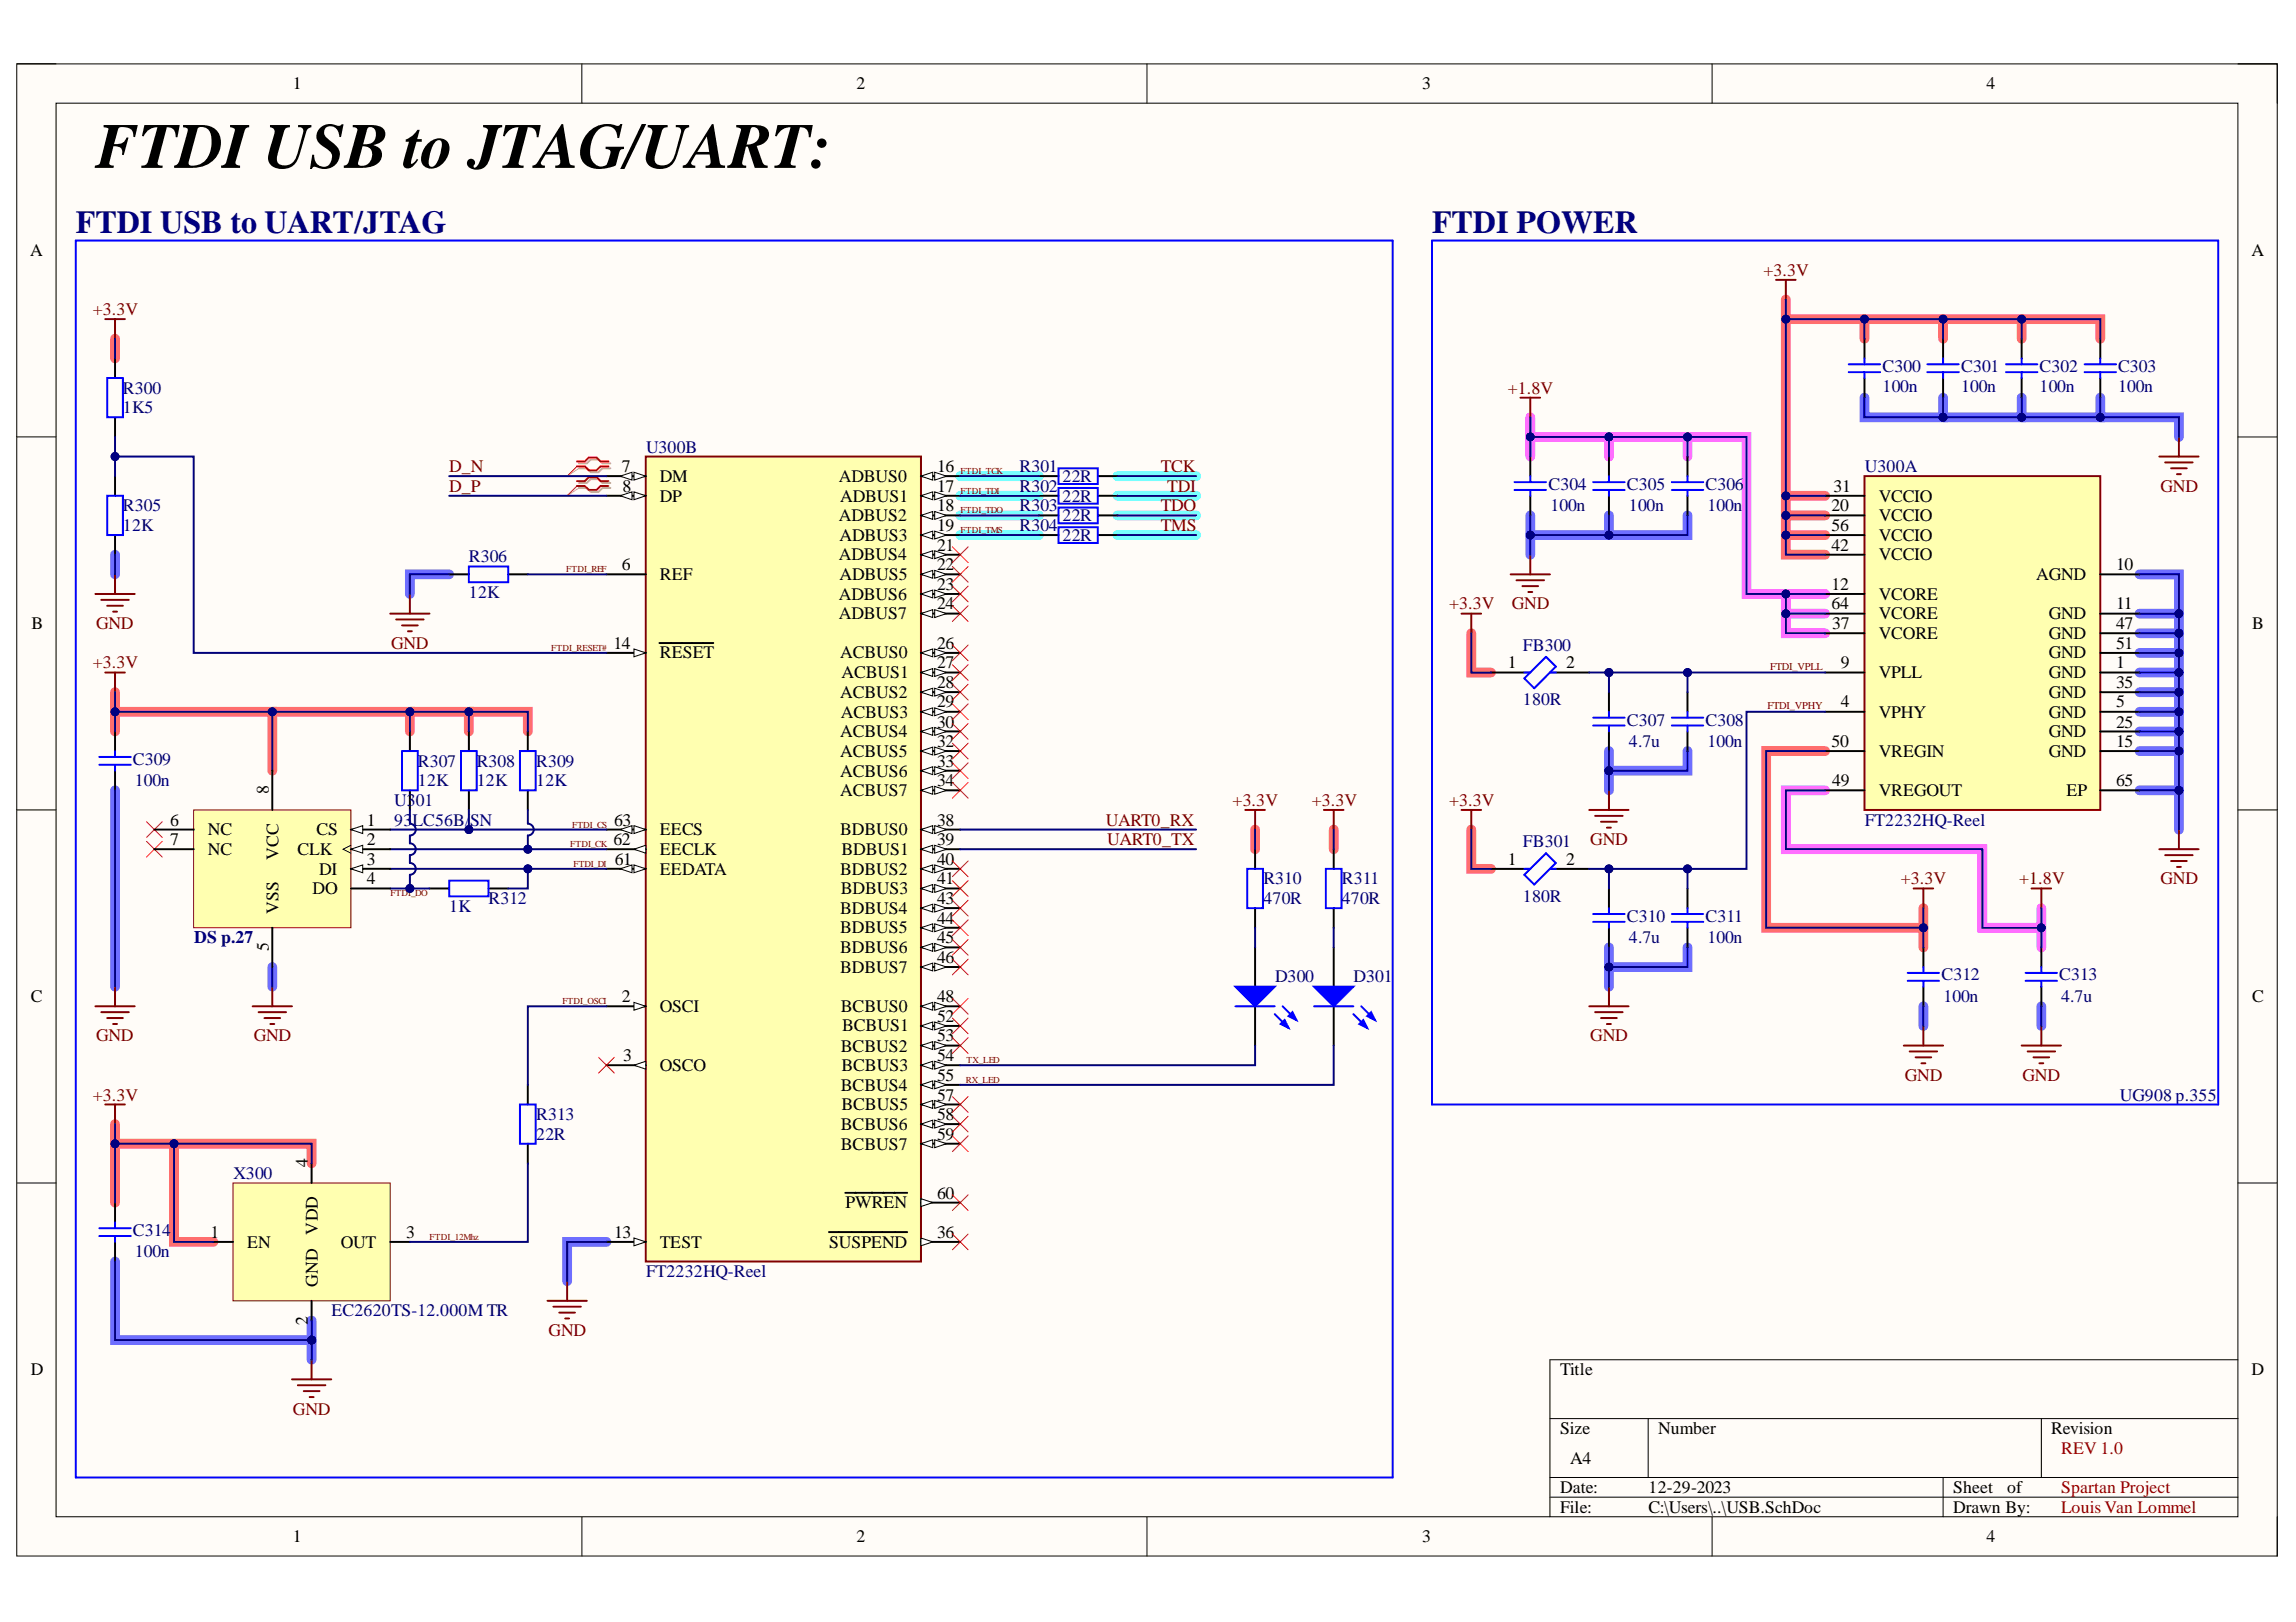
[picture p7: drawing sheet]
<svg xmlns="http://www.w3.org/2000/svg" width="297mm" height="210mm" viewBox="0 0 297 210" stroke-linecap="round" stroke-linejoin="round" font-family="sans-serif">
<defs><g id="words">
<text font-size="8.3" x="12.4" y="21.7">FTDI USB to JTAG/UART:</text>
<g font-size="4.1" fill="#000080">
<text x="9.8" y="30.2">FTDI USB to UART/JTAG</text>
<text x="185.3" y="30.2">FTDI POWER</text>
</g>
<g font-size="2.3">
<text x="37.9" y="11.6">1</text>
<text x="110.8" y="11.6">2</text>
<text x="184" y="11.6">3</text>
<text x="257" y="11.6">4</text>
<text x="3.9" y="33.1">A</text>
<text x="291.3" y="33.1">A</text>
<text x="80.5" y="61.1">7</text>
<text x="80.5" y="63.6">8</text>
<text x="85.4" y="62.4">DM</text>
<text x="85.4" y="64.9">DP</text>
<text x="108.5" y="62.4">ADBUS0</text>
<text x="108.7" y="64.9">ADBUS1</text>
<text x="121.2" y="61.1">16</text>
<text x="121.2" y="63.6">17</text>
<text x="237.2" y="63.6">31</text>
<text x="243" y="64.9">VCCIO</text>
<text x="108.5" y="67.5">ADBUS2</text>
<text x="108.6" y="70">ADBUS3</text>
<text x="121.2" y="66.2">18</text>
<text x="121.2" y="68.7">19</text>
<text x="121.2" y="71.3">21</text>
<text x="237" y="66.2">20</text>
<text x="237" y="71.3">42</text>
<text x="237" y="68.7">56</text>
<text x="243" y="67.5">VCCIO</text>
<text x="243" y="70">VCCIO</text>
<text x="80.5" y="73.8">6</text>
<text x="85.4" y="75.1">REF</text>
<text x="108.5" y="72.5">ADBUS4</text>
<text x="108.5" y="77.6">ADBUS6</text>
<text x="108.6" y="75.1">ADBUS5</text>
<text x="121.2" y="73.8">22</text>
<text x="121.2" y="76.3">23</text>
<text x="237" y="76.3">12</text>
<text x="243" y="77.6">VCORE</text>
<text x="243" y="72.5">VCCIO</text>
<text x="263.4" y="75.1">AGND</text>
<text x="273.8" y="73.8">10</text>
<text x="4.1" y="81.4">B</text>
<text x="79.4" y="83.9">14</text>
<text x="108.5" y="80.1">ADBUS7</text>
<text x="121.2" y="78.9">24</text>
<text x="121.2" y="83.9">26</text>
<text x="237" y="78.9">64</text>
<text x="237" y="81.4">37</text>
<text x="243" y="82.7">VCORE</text>
<text x="243" y="80.1">VCORE</text>
<text x="265" y="80.1">GND</text>
<text x="265" y="82.7">GND</text>
<text x="273.8" y="78.9">11</text>
<text x="273.8" y="81.4">47</text>
<text x="273.8" y="83.9">51</text>
<text x="291.4" y="81.4">B</text>
<text x="85.4" y="85.2">RESET</text>
<text x="108.7" y="85.2">ACBUS0</text>
<text x="108.9" y="87.7">ACBUS1</text>
<text x="121.2" y="86.5">27</text>
<text x="121.2" y="89">28</text>
<text x="195.1" y="86.5">1</text>
<text x="202.6" y="86.5">2</text>
<text x="238.1" y="86.5">9</text>
<text x="243" y="87.7">VPLL</text>
<text x="265" y="87.7">GND</text>
<text x="265" y="85.2">GND</text>
<text x="273.8" y="86.5">1</text>
<text x="273.8" y="89">35</text>
<text x="108.7" y="90.3">ACBUS2</text>
<text x="108.7" y="95.4">ACBUS4</text>
<text x="108.8" y="92.9">ACBUS3</text>
<text x="121.2" y="91.5">29</text>
<text x="121.2" y="94.2">30</text>
<text x="238.1" y="91.5">4</text>
<text x="243" y="92.9">VPHY</text>
<text x="265" y="92.9">GND</text>
<text x="265" y="95.4">GND</text>
<text x="265" y="90.3">GND</text>
<text x="273.8" y="91.5">5</text>
<text x="273.8" y="94.2">25</text>
<text x="108.7" y="98">ACBUS5</text>
<text x="108.7" y="100.5">ACBUS6</text>
<text x="121.2" y="96.7">32</text>
<text x="121.2" y="99.2">33</text>
<text x="121.2" y="101.8">34</text>
<text x="237" y="96.7">50</text>
<text x="237" y="101.8">49</text>
<text x="243" y="98">VREGIN</text>
<text x="265" y="98">GND</text>
<text x="273.8" y="96.7">15</text>
<text x="273.8" y="101.8">65</text>
<text x="22" y="106.8">6</text>
<text x="34.8" y="102.8" transform="rotate(-90 34.8 102.8)">8</text>
<text x="47.5" y="106.8">1</text>
<text x="79.4" y="106.8">63</text>
<text x="108.7" y="103">ACBUS7</text>
<text x="121.2" y="106.8">38</text>
<text x="243" y="103">VREGOUT</text>
<text x="267.3" y="103">EP</text>
<text x="22" y="109.4">7</text>
<text x="26.9" y="110.6">NC</text>
<text x="26.9" y="108.1">NC</text>
<text x="36" y="111.2" transform="rotate(-90 36 111.2)">VCC</text>
<text x="38.5" y="110.6">CLK</text>
<text x="40.9" y="108.1">CS</text>
<text x="41.3" y="113.2">DI</text>
<text x="47.5" y="111.9">3</text>
<text x="47.5" y="109.4">2</text>
<text x="79.4" y="109.4">62</text>
<text x="79.5" y="111.9">61</text>
<text x="85.4" y="113.2">EEDATA</text>
<text x="85.4" y="110.6">EECLK</text>
<text x="85.4" y="108.1">EECS</text>
<text x="108.7" y="108.1">BDBUS0</text>
<text x="108.7" y="113.2">BDBUS2</text>
<text x="108.9" y="110.6">BDBUS1</text>
<text x="121.2" y="109.4">39</text>
<text x="121.2" y="111.9">40</text>
<text x="195.1" y="111.9">1</text>
<text x="202.6" y="111.9">2</text>
<text x="36" y="118.3" transform="rotate(-90 36 118.3)">VSS</text>
<text x="40.4" y="115.7">DO</text>
<text x="47.5" y="114.4">4</text>
<text x="108.7" y="118.3">BDBUS4</text>
<text x="108.8" y="115.7">BDBUS3</text>
<text x="121.2" y="114.4">41</text>
<text x="121.2" y="117">43</text>
<text x="121.2" y="119.5">44</text>
<text x="34.8" y="123.1" transform="rotate(-90 34.8 123.1)">5</text>
<text x="108.7" y="120.8">BDBUS5</text>
<text x="108.7" y="123.3">BDBUS6</text>
<text x="108.7" y="125.9">BDBUS7</text>
<text x="121.2" y="122.1">45</text>
<text x="121.2" y="124.6">46</text>
<text x="4" y="129.7">C</text>
<text x="80.5" y="129.7">2</text>
<text x="85.4" y="130.9">OSCI</text>
<text x="108.8" y="130.9">BCBUS0</text>
<text x="121.2" y="129.7">48</text>
<text x="291.4" y="129.7">C</text>
<text x="80.6" y="137.4">3</text>
<text x="108.8" y="136.1">BCBUS2</text>
<text x="109" y="133.5">BCBUS1</text>
<text x="121.2" y="132.2">52</text>
<text x="121.2" y="134.7">53</text>
<text x="121.2" y="137.4">54</text>
<text x="85.4" y="138.6">OSCO</text>
<text x="108.8" y="141.2">BCBUS4</text>
<text x="108.9" y="138.6">BCBUS3</text>
<text x="108.9" y="143.7">BCBUS5</text>
<text x="121.2" y="139.9">55</text>
<text x="121.2" y="142.4">57</text>
<text x="108.8" y="146.2">BCBUS6</text>
<text x="108.8" y="148.8">BCBUS7</text>
<text x="121.2" y="145">58</text>
<text x="121.2" y="147.5">59</text>
<text x="39.8" y="151.1" transform="rotate(-90 39.8 151.1)">4</text>
<text x="121.2" y="155.1">60</text>
<text x="27.2" y="160.2">1</text>
<text x="32" y="161.4">EN</text>
<text x="41.1" y="159.8" transform="rotate(-90 41.1 159.8)">VDD</text>
<text x="44.1" y="161.4">OUT</text>
<text x="52.5" y="160.2">3</text>
<text x="79.4" y="160.2">13</text>
<text x="85.4" y="161.4">TEST</text>
<text x="107.3" y="161.4">SUSPEND</text>
<text x="109.4" y="156.4">PWREN</text>
<text x="121.2" y="160.2">36</text>
<text x="41.1" y="166.5" transform="rotate(-90 41.1 166.5)">GND</text>
<text x="39.8" y="171.4" transform="rotate(-90 39.8 171.4)">2</text>
<text x="4" y="177.9">D</text>
<text x="201.9" y="177.9">Title</text>
<text x="291.3" y="177.9">D</text>
<text x="201.9" y="185.6">Size</text>
<text x="214.5" y="185.6">Number</text>
<text x="265.4" y="185.6">Revision</text>
<text x="203.1" y="189.4">A4</text>
<text x="201.9" y="193.2">Date:</text>
<text x="201.9" y="195.8">File:</text>
<text x="213.3" y="193.2">12-29-2023</text>
<text x="213.3" y="195.8">C:\Users\..\USB.SchDoc</text>
<text x="252.7" y="193.2">Sheet</text>
<text x="252.7" y="195.8">Drawn By:</text>
<text x="259.7" y="193.2">of</text>
<text x="37.9" y="199.6">1</text>
<text x="110.8" y="199.6">2</text>
<text x="184" y="199.6">3</text>
<text x="257" y="199.6">4</text>
</g>
<g font-size="2.3" fill="#800000">
<text x="228.2" y="35.7">+3.3V</text>
<text x="12" y="40.7">+3.3V</text>
<text x="195.1" y="51">+1.8V</text>
<text x="58.1" y="61.1">D_N</text>
<text x="58.1" y="63.6">D_P</text>
<text x="150.2" y="61.1">TCK</text>
<text x="151" y="63.6">TDI</text>
<text x="279.5" y="63.6">GND</text>
<text x="150.2" y="66.2">TDO</text>
<text x="150.2" y="68.7">TMS</text>
<text x="12.4" y="81.4">GND</text>
<text x="50.6" y="83.9">GND</text>
<text x="187.5" y="78.9">+3.3V</text>
<text x="195.6" y="78.9">GND</text>
<text x="12" y="86.5">+3.3V</text>
<text x="143.1" y="106.8">UART0_RX</text>
<text x="159.5" y="104.3">+3.3V</text>
<text x="169.7" y="104.3">+3.3V</text>
<text x="187.5" y="104.3">+3.3V</text>
<text x="143.2" y="109.4">UART0_TX</text>
<text x="205.7" y="109.4">GND</text>
<text x="245.9" y="114.4">+3.3V</text>
<text x="261.2" y="114.4">+1.8V</text>
<text x="279.5" y="114.4">GND</text>
<text x="12.4" y="134.7">GND</text>
<text x="32.8" y="134.7">GND</text>
<text x="205.7" y="134.7">GND</text>
<text x="12" y="142.4">+3.3V</text>
<text x="246.4" y="139.9">GND</text>
<text x="261.7" y="139.9">GND</text>
<text x="71" y="172.9">GND</text>
<text x="37.9" y="183.1">GND</text>
</g>
<g font-size="2.3" fill="#000080">
<text x="15.9" y="53.5">1K5</text>
<text x="15.9" y="51">R300</text>
<text x="243.6" y="50.7">100n</text>
<text x="243.6" y="48.1">C300</text>
<text x="253.7" y="50.7">100n</text>
<text x="253.7" y="48.1">C301</text>
<text x="263.9" y="50.7">100n</text>
<text x="263.9" y="48.1">C302</text>
<text x="274" y="50.7">100n</text>
<text x="274" y="48.1">C303</text>
<text x="83.6" y="58.6">U300B</text>
<text x="131.9" y="61.1">R301</text>
<text x="131.9" y="63.6">R302</text>
<text x="137.5" y="62.4">22R</text>
<text x="137.5" y="64.9">22R</text>
<text x="200.3" y="63.4">C304</text>
<text x="210.5" y="63.4">C305</text>
<text x="220.6" y="63.4">C306</text>
<text x="241.3" y="61.1">U300A</text>
<text x="15.9" y="68.7">12K</text>
<text x="15.9" y="66.2">R305</text>
<text x="131.9" y="66.2">R303</text>
<text x="131.9" y="68.7">R304</text>
<text x="137.5" y="67.5">22R</text>
<text x="137.5" y="70">22R</text>
<text x="200.6" y="66.2">100n</text>
<text x="210.7" y="66.2">100n</text>
<text x="220.9" y="66.2">100n</text>
<text x="60.7" y="77.3">12K</text>
<text x="60.7" y="72.8">R306</text>
<text x="197" y="84.2">FB300</text>
<text x="197" y="91.3">180R</text>
<text x="210.5" y="93.9">C307</text>
<text x="220.6" y="93.9">C308</text>
<text x="17.2" y="99">C309</text>
<text x="17.4" y="101.8">100n</text>
<text x="54.1" y="101.8">12K</text>
<text x="54.1" y="99.2">R307</text>
<text x="61.7" y="101.8">12K</text>
<text x="61.7" y="99.2">R308</text>
<text x="69.4" y="101.8">12K</text>
<text x="69.4" y="99.2">R309</text>
<text x="210.7" y="96.7">4.7u</text>
<text x="220.9" y="96.7">100n</text>
<text x="51" y="104.3">U301</text>
<text x="51" y="106.8">93LC56B/</text>
<text x="60.8" y="106.8">SN</text>
<text x="241.3" y="106.8">FT2232HQ-Reel</text>
<text x="197" y="109.6">FB301</text>
<text x="58.1" y="118">1K</text>
<text x="63.2" y="117">R312</text>
<text x="163.4" y="117">470R</text>
<text x="163.4" y="114.4">R310</text>
<text x="173.6" y="117">470R</text>
<text x="173.6" y="114.4">R311</text>
<text x="197" y="116.7">180R</text>
<text x="210.5" y="119.3">C310</text>
<text x="220.6" y="119.3">C311</text>
<text x="25.1" y="122.1">DS p.27</text>
<text x="210.7" y="122.1">4.7u</text>
<text x="220.9" y="122.1">100n</text>
<text x="165" y="127.1">D300</text>
<text x="175.1" y="127.1">D301</text>
<text x="251.2" y="126.9">C312</text>
<text x="251.4" y="129.7">100n</text>
<text x="266.4" y="126.9">C313</text>
<text x="266.7" y="129.7">4.7u</text>
<text x="274.3" y="142.4">UG908 p.355</text>
<text x="69.4" y="147.5">22R</text>
<text x="69.4" y="145">R313</text>
<text x="30.2" y="152.6">X300</text>
<text x="17.2" y="159.9">C314</text>
<text x="17.4" y="162.7">100n</text>
<text x="83.6" y="165.3">FT2232HQ-Reel</text>
<text x="42.9" y="170.3">EC2620TS-12.000M TR</text>
</g>
<g font-size="2.3" fill="#980000">
<text x="266.7" y="188.2">REV 1.0</text>
<text x="266.7" y="195.8">Louis Van Lommel</text>
<text x="266.7" y="193.2">Spartan Project</text>
</g>
<g font-size="1.4" fill="#800000">
<text x="229" y="86.7">FTDI_VPLL</text>
<text x="228.7" y="91.8">FTDI_VPHY</text>
</g>
<g font-size="1.2" fill="#800000">
<text x="124.3" y="61.4">FTDI_TCK</text>
<text x="124.3" y="63.9">FTDI_TDI</text>
<text x="124.3" y="66.4">FTDI_TDO</text>
<text x="124.3" y="69">FTDI_TMS</text>
<text x="73.3" y="74">FTDI_REF</text>
<text x="71.3" y="84.2">FTDI_RESET#</text>
<text x="74" y="107.1">FTDI_CS</text>
<text x="73.8" y="109.6">FTDI_CK</text>
<text x="74.2" y="112.2">FTDI_DI</text>
<text x="50.5" y="116">FTDI_DO</text>
<text x="72.8" y="129.9">FTDI_OSCI</text>
<text x="125" y="137.5">TX_LED</text>
<text x="125" y="140.1">RX_LED</text>
<text x="55.6" y="160.4">FTDI_12Mhz</text>
</g>
</g></defs>
<path d="M2.2 8.3h292.4v193.1h-292.4z" fill-rule="evenodd" fill="#fffcf8"/>
<path d="M2.2 8.3h292.4v193.1h-292.4z" fill="none" stroke="#000" stroke-width=".13"/>
<path d="M7.3 13.4h282.2v182.9h-282.2z" fill-rule="evenodd" fill="#fffcf8"/>
<g fill="none" stroke="#000" stroke-width=".13">
<path d="M2.2 8.3h5.1M7.3 13.4h282.2v182.9h-282.2zM75.3 8.3v5M148.4 8.3v5M221.5 8.3v5.1M289.5 8.3h5.1v5.1M2.2 56.5h5.1M289.5 56.5h5.1M2.2 104.8h5.1M289.5 104.8h5.1M2.2 153.1h5.1M289.5 153.1h5.1"/>
<path d="M289.5 176h-89v20.3M75.3 196.3v5.1M148.4 196.3v5.1M200.5 183.6h89M200.5 191.2h89M200.5 193.7h89M213.2 183.6v7.6M221.5 196.3v5.1M251.4 191.2v5.1M264.1 183.6v7.6M294.6 196.3v5.1"/>
</g>
<path d="M198 56.5h10.2v2.6M198 54v5.1M208.2 56.5h10.1v2.6M218.3 56.5h7.7v20.4h5M231 79.4h5.1M236.1 76.9h-5.1v5h5.1M236.1 102.3h-5.1v7.6h25.5v10.2h7.6M264.1 117.5v5.1" fill="none" stroke="#ff6eff" stroke-width="1.3"/>
<g fill="none" stroke="#6e6eff" stroke-width="1.3">
<path d="M241.2 51.5v2.5h10.2v-2.5M261.5 51.5v2.5h-10.1M271.7 51.5v2.5h-10.2M271.7 54h10.2v2.5M14.9 71.8v2.5M58.1 74.3h-5.1v2.6M198 66.7v5.1M208.2 66.7v2.5h-10.2M218.3 66.7v2.5h-10.1M276.8 74.3h5.1v33.1M276.8 79.4h5.1M208.2 97.2v5.1"/>
<path d="M218.3 97.2v2.5h-10.1M276.8 97.2h5.1M276.8 94.7h5.1M276.8 92.1h5.1M276.8 89.6h5.1M276.8 87h5.1M276.8 84.5h5.1M276.8 81.9h5.1M14.9 102.3v25.4M276.8 102.3h5.1M35.2 125.1v2.6M208.2 122.6v5.1"/>
<path d="M218.3 122.6v2.5h-10.1M248.8 130.2v2.6M264.1 130.2v2.6M14.9 163.3v10.1h25.4M40.3 170.9v5.1M78.5 160.7h-5.1v5.1"/>
</g>
<g fill="none" stroke="#ff6e6e" stroke-width="1.3">
<path d="M231 38.8v2.5h40.7v2.5M14.9 43.8v2.6M231 41.3v22.9M241.2 41.3v2.5M251.4 41.3v2.5M261.5 41.3v2.5M231 69.2h5.1M231 66.7h5.1M236.1 64.2h-5.1v7.6h5.1M14.9 92.1h20.3v7.6M14.9 89.6v5.1M35.2 92.1h17.8v2.6"/>
<path d="M53 92.1h7.7v2.6M60.7 92.1h7.6v2.6M190.3 81.9v5.1h2.6M236.1 97.2h-7.6v22.9h20.3M162.4 107.4v2.5M172.5 107.4v2.5M190.3 107.4v5h2.6M248.8 117.5v5.1M14.9 148h25.4v2.5M14.9 145.5v10.1M22.5 148v12.7h5.1"/>
</g>
<path d="M124.2 69.2h10.2M124.2 66.7h10.2M124.2 64.2h10.2M124.2 61.6h10.2M144.6 69.2h10.1M144.6 66.7h10.1M144.6 64.2h10.1M144.6 61.6h10.1" fill="none" stroke="#6effff" stroke-width="1.3"/>
<path d="M241.2 61.6h30.5v43.2h-30.5z" fill-rule="evenodd" fill="#ffffb0"/>
<path d="M241.2 61.6h30.5v43.2h-30.5z" fill="none" stroke="#800000" stroke-width=".25"/>
<g fill="none" stroke="#000" stroke-width=".25">
<path d="M236.1 79.4h5.1M236.1 76.9h5.1M236.1 66.7h5.1M236.1 64.2h5.1M236.1 71.8h5.1M236.1 69.2h5.1M271.7 74.3h5.1M271.7 79.4h5.1M236.1 87h5.1M236.1 92.1h5.1M236.1 97.2h5.1M236.1 81.9h5.1"/>
<path d="M271.7 87h5.1M271.7 92.1h5.1M271.7 97.2h5.1M271.7 94.7h5.1M271.7 89.6h5.1M271.7 81.9h5.1M271.7 84.5h5.1M236.1 102.3h5.1M271.7 102.3h5.1"/>
</g>
<path d="M83.5 59.1h35.6v104.2h-35.6z" fill-rule="evenodd" fill="#ffffb0"/>
<path d="M83.5 59.1h35.6v104.2h-35.6z" fill="none" stroke="#800000" stroke-width=".25"/>
<path d="M78.5 130.2h5" fill="none" stroke="#000" stroke-width=".25"/>
<path d="M82 129.7l1.5 .5-1.5 .5z" fill="#f8fcff"/>
<path d="M82 129.7l1.5 .5-1.5 .5z" fill="none" stroke="#000" stroke-width=".13"/>
<path d="M78.5 137.8h5" fill="none" stroke="#000" stroke-width=".25"/>
<path d="M82 137.8l1.5-.5v1.1z" fill="#f8fcff"/>
<path d="M82 137.8l1.5-.5v1.1z" fill="none" stroke="#000" stroke-width=".13"/>
<path d="M78.5 74.3h5M78.5 61.6h5" fill="none" stroke="#000" stroke-width=".25"/>
<path d="M82 61.1l1.5 .5-1.5 .5z" fill="#f8fcff"/>
<path d="M82 61.1l1.5 .5-1.5 .5z" fill="none" stroke="#000" stroke-width=".13"/>
<path d="M80.2 61.6l1.6-.5v1z" fill="#f8fcff"/>
<path d="M80.2 61.6l1.6-.5v1z" fill="none" stroke="#000" stroke-width=".13"/>
<path d="M78.5 64.2h5" fill="none" stroke="#000" stroke-width=".25"/>
<path d="M82 63.7l1.5 .5-1.5 .5z" fill="#f8fcff"/>
<path d="M82 63.7l1.5 .5-1.5 .5z" fill="none" stroke="#000" stroke-width=".13"/>
<path d="M80.2 64.2l1.6-.5v1z" fill="#f8fcff"/>
<path d="M80.2 64.2l1.6-.5v1z" fill="none" stroke="#000" stroke-width=".13"/>
<path d="M78.5 160.7h5" fill="none" stroke="#000" stroke-width=".25"/>
<path d="M82 160.2l1.5 .5-1.5 .5z" fill="#f8fcff"/>
<path d="M82 160.2l1.5 .5-1.5 .5z" fill="none" stroke="#000" stroke-width=".13"/>
<path d="M78.5 84.5h5" fill="none" stroke="#000" stroke-width=".25"/>
<path d="M82 84l1.5 .5-1.5 .5z" fill="#f8fcff"/>
<path d="M82 84l1.5 .5-1.5 .5z" fill="none" stroke="#000" stroke-width=".13"/>
<path d="M119.1 61.6h5.1M85.3 83.2h7" fill="none" stroke="#000" stroke-width=".25"/>
<path d="M119.1 61.6l1.6-.5v1z" fill="#f8fcff"/>
<path d="M119.1 61.6l1.6-.5v1z" fill="none" stroke="#000" stroke-width=".13"/>
<path d="M120.9 61.1l1.6 .5-1.6 .5z" fill="#f8fcff"/>
<path d="M120.9 61.1l1.6 .5-1.6 .5z" fill="none" stroke="#000" stroke-width=".13"/>
<path d="M119.1 64.2h5.1" fill="none" stroke="#000" stroke-width=".25"/>
<path d="M119.1 64.2l1.6-.5v1z" fill="#f8fcff"/>
<path d="M119.1 64.2l1.6-.5v1z" fill="none" stroke="#000" stroke-width=".13"/>
<path d="M120.9 63.7l1.6 .5-1.6 .5z" fill="#f8fcff"/>
<path d="M120.9 63.7l1.6 .5-1.6 .5z" fill="none" stroke="#000" stroke-width=".13"/>
<path d="M119.1 66.7h5.1" fill="none" stroke="#000" stroke-width=".25"/>
<path d="M119.1 66.7l1.6-.5v1z" fill="#f8fcff"/>
<path d="M119.1 66.7l1.6-.5v1z" fill="none" stroke="#000" stroke-width=".13"/>
<path d="M120.9 66.2l1.6 .5-1.6 .5z" fill="#f8fcff"/>
<path d="M120.9 66.2l1.6 .5-1.6 .5z" fill="none" stroke="#000" stroke-width=".13"/>
<path d="M119.1 69.2h5.1" fill="none" stroke="#000" stroke-width=".25"/>
<path d="M119.1 69.2l1.6-.5v1z" fill="#f8fcff"/>
<path d="M119.1 69.2l1.6-.5v1z" fill="none" stroke="#000" stroke-width=".13"/>
<path d="M120.9 68.7l1.6 .5-1.6 .5z" fill="#f8fcff"/>
<path d="M120.9 68.7l1.6 .5-1.6 .5z" fill="none" stroke="#000" stroke-width=".13"/>
<path d="M119.1 71.8h5.1" fill="none" stroke="#000" stroke-width=".25"/>
<path d="M119.1 71.8l1.6-.5v1z" fill="#f8fcff"/>
<path d="M119.1 71.8l1.6-.5v1z" fill="none" stroke="#000" stroke-width=".13"/>
<path d="M120.9 71.3l1.6 .5-1.6 .5z" fill="#f8fcff"/>
<path d="M120.9 71.3l1.6 .5-1.6 .5z" fill="none" stroke="#000" stroke-width=".13"/>
<path d="M119.1 74.3h5.1" fill="none" stroke="#000" stroke-width=".25"/>
<path d="M119.1 74.3l1.6-.5v1z" fill="#f8fcff"/>
<path d="M119.1 74.3l1.6-.5v1z" fill="none" stroke="#000" stroke-width=".13"/>
<path d="M120.9 73.8l1.6 .5-1.6 .5z" fill="#f8fcff"/>
<path d="M120.9 73.8l1.6 .5-1.6 .5z" fill="none" stroke="#000" stroke-width=".13"/>
<path d="M119.1 76.9h5.1" fill="none" stroke="#000" stroke-width=".25"/>
<path d="M119.1 76.9l1.6-.5v1z" fill="#f8fcff"/>
<path d="M119.1 76.9l1.6-.5v1z" fill="none" stroke="#000" stroke-width=".13"/>
<path d="M120.9 76.4l1.6 .5-1.6 .5z" fill="#f8fcff"/>
<path d="M120.9 76.4l1.6 .5-1.6 .5z" fill="none" stroke="#000" stroke-width=".13"/>
<path d="M119.1 79.4h5.1" fill="none" stroke="#000" stroke-width=".25"/>
<path d="M119.1 79.4l1.6-.5v1z" fill="#f8fcff"/>
<path d="M119.1 79.4l1.6-.5v1z" fill="none" stroke="#000" stroke-width=".13"/>
<path d="M120.9 78.9l1.6 .5-1.6 .5z" fill="#f8fcff"/>
<path d="M120.9 78.9l1.6 .5-1.6 .5z" fill="none" stroke="#000" stroke-width=".13"/>
<path d="M119.1 84.5h5.1" fill="none" stroke="#000" stroke-width=".25"/>
<path d="M119.1 84.5l1.6-.5v1z" fill="#f8fcff"/>
<path d="M119.1 84.5l1.6-.5v1z" fill="none" stroke="#000" stroke-width=".13"/>
<path d="M120.9 84l1.6 .5-1.6 .5z" fill="#f8fcff"/>
<path d="M120.9 84l1.6 .5-1.6 .5z" fill="none" stroke="#000" stroke-width=".13"/>
<path d="M119.1 87h5.1" fill="none" stroke="#000" stroke-width=".25"/>
<path d="M119.1 87l1.6-.5v1z" fill="#f8fcff"/>
<path d="M119.1 87l1.6-.5v1z" fill="none" stroke="#000" stroke-width=".13"/>
<path d="M120.9 86.5l1.6 .5-1.6 .5z" fill="#f8fcff"/>
<path d="M120.9 86.5l1.6 .5-1.6 .5z" fill="none" stroke="#000" stroke-width=".13"/>
<path d="M119.1 89.6h5.1" fill="none" stroke="#000" stroke-width=".25"/>
<path d="M119.1 89.6l1.6-.5v1z" fill="#f8fcff"/>
<path d="M119.1 89.6l1.6-.5v1z" fill="none" stroke="#000" stroke-width=".13"/>
<path d="M120.9 89.1l1.6 .5-1.6 .5z" fill="#f8fcff"/>
<path d="M120.9 89.1l1.6 .5-1.6 .5z" fill="none" stroke="#000" stroke-width=".13"/>
<path d="M119.1 92.1h5.1" fill="none" stroke="#000" stroke-width=".25"/>
<path d="M119.1 92.1l1.6-.5v1z" fill="#f8fcff"/>
<path d="M119.1 92.1l1.6-.5v1z" fill="none" stroke="#000" stroke-width=".13"/>
<path d="M120.9 91.6l1.6 .5-1.6 .5z" fill="#f8fcff"/>
<path d="M120.9 91.6l1.6 .5-1.6 .5z" fill="none" stroke="#000" stroke-width=".13"/>
<path d="M119.1 94.7h5.1" fill="none" stroke="#000" stroke-width=".25"/>
<path d="M119.1 94.7l1.6-.6v1.1z" fill="#f8fcff"/>
<path d="M119.1 94.7l1.6-.6v1.1z" fill="none" stroke="#000" stroke-width=".13"/>
<path d="M120.9 94.1l1.6 .6-1.6 .5z" fill="#f8fcff"/>
<path d="M120.9 94.1l1.6 .6-1.6 .5z" fill="none" stroke="#000" stroke-width=".13"/>
<path d="M119.1 97.2h5.1" fill="none" stroke="#000" stroke-width=".25"/>
<path d="M119.1 97.2l1.6-.5v1z" fill="#f8fcff"/>
<path d="M119.1 97.2l1.6-.5v1z" fill="none" stroke="#000" stroke-width=".13"/>
<path d="M120.9 96.7l1.6 .5-1.6 .5z" fill="#f8fcff"/>
<path d="M120.9 96.7l1.6 .5-1.6 .5z" fill="none" stroke="#000" stroke-width=".13"/>
<path d="M119.1 99.7h5.1" fill="none" stroke="#000" stroke-width=".25"/>
<path d="M119.1 99.7l1.6-.5v1z" fill="#f8fcff"/>
<path d="M119.1 99.7l1.6-.5v1z" fill="none" stroke="#000" stroke-width=".13"/>
<path d="M120.9 99.2l1.6 .5-1.6 .5z" fill="#f8fcff"/>
<path d="M120.9 99.2l1.6 .5-1.6 .5z" fill="none" stroke="#000" stroke-width=".13"/>
<path d="M119.1 102.3h5.1" fill="none" stroke="#000" stroke-width=".25"/>
<path d="M119.1 102.3l1.6-.5v1z" fill="#f8fcff"/>
<path d="M119.1 102.3l1.6-.5v1z" fill="none" stroke="#000" stroke-width=".13"/>
<path d="M120.9 101.8l1.6 .5-1.6 .5z" fill="#f8fcff"/>
<path d="M120.9 101.8l1.6 .5-1.6 .5z" fill="none" stroke="#000" stroke-width=".13"/>
<path d="M119.1 160.7h5.1" fill="none" stroke="#000" stroke-width=".25"/>
<path d="M119.1 160.2l1.6 .5-1.6 .5z" fill="#f8fcff"/>
<path d="M119.1 160.2l1.6 .5-1.6 .5z" fill="none" stroke="#000" stroke-width=".13"/>
<path d="M119.1 107.4h5.1M107.2 159.4h10.2" fill="none" stroke="#000" stroke-width=".25"/>
<path d="M119.1 107.4l1.6-.6v1.1z" fill="#f8fcff"/>
<path d="M119.1 107.4l1.6-.6v1.1z" fill="none" stroke="#000" stroke-width=".13"/>
<path d="M120.9 106.8l1.6 .6-1.6 .5z" fill="#f8fcff"/>
<path d="M120.9 106.8l1.6 .6-1.6 .5z" fill="none" stroke="#000" stroke-width=".13"/>
<path d="M119.1 109.9h5.1" fill="none" stroke="#000" stroke-width=".25"/>
<path d="M119.1 109.9l1.6-.5v1z" fill="#f8fcff"/>
<path d="M119.1 109.9l1.6-.5v1z" fill="none" stroke="#000" stroke-width=".13"/>
<path d="M120.9 109.4l1.6 .5-1.6 .5z" fill="#f8fcff"/>
<path d="M120.9 109.4l1.6 .5-1.6 .5z" fill="none" stroke="#000" stroke-width=".13"/>
<path d="M119.1 112.4h5.1" fill="none" stroke="#000" stroke-width=".25"/>
<path d="M119.1 112.4l1.6-.5v1z" fill="#f8fcff"/>
<path d="M119.1 112.4l1.6-.5v1z" fill="none" stroke="#000" stroke-width=".13"/>
<path d="M120.9 111.9l1.6 .5-1.6 .5z" fill="#f8fcff"/>
<path d="M120.9 111.9l1.6 .5-1.6 .5z" fill="none" stroke="#000" stroke-width=".13"/>
<path d="M119.1 115h5.1" fill="none" stroke="#000" stroke-width=".25"/>
<path d="M119.1 115l1.6-.5v1z" fill="#f8fcff"/>
<path d="M119.1 115l1.6-.5v1z" fill="none" stroke="#000" stroke-width=".13"/>
<path d="M120.9 114.5l1.6 .5-1.6 .5z" fill="#f8fcff"/>
<path d="M120.9 114.5l1.6 .5-1.6 .5z" fill="none" stroke="#000" stroke-width=".13"/>
<path d="M119.1 117.5h5.1" fill="none" stroke="#000" stroke-width=".25"/>
<path d="M119.1 117.5l1.6-.5v1z" fill="#f8fcff"/>
<path d="M119.1 117.5l1.6-.5v1z" fill="none" stroke="#000" stroke-width=".13"/>
<path d="M120.9 117l1.6 .5-1.6 .5z" fill="#f8fcff"/>
<path d="M120.9 117l1.6 .5-1.6 .5z" fill="none" stroke="#000" stroke-width=".13"/>
<path d="M119.1 120.1h5.1" fill="none" stroke="#000" stroke-width=".25"/>
<path d="M119.1 120.1l1.6-.5v1z" fill="#f8fcff"/>
<path d="M119.1 120.1l1.6-.5v1z" fill="none" stroke="#000" stroke-width=".13"/>
<path d="M120.9 119.6l1.6 .5-1.6 .5z" fill="#f8fcff"/>
<path d="M120.9 119.6l1.6 .5-1.6 .5z" fill="none" stroke="#000" stroke-width=".13"/>
<path d="M119.1 122.6h5.1" fill="none" stroke="#000" stroke-width=".25"/>
<path d="M119.1 122.6l1.6-.5v1z" fill="#f8fcff"/>
<path d="M119.1 122.6l1.6-.5v1z" fill="none" stroke="#000" stroke-width=".13"/>
<path d="M120.9 122.1l1.6 .5-1.6 .5z" fill="#f8fcff"/>
<path d="M120.9 122.1l1.6 .5-1.6 .5z" fill="none" stroke="#000" stroke-width=".13"/>
<path d="M119.1 125.1h5.1" fill="none" stroke="#000" stroke-width=".25"/>
<path d="M119.1 125.1l1.6-.5v1z" fill="#f8fcff"/>
<path d="M119.1 125.1l1.6-.5v1z" fill="none" stroke="#000" stroke-width=".13"/>
<path d="M120.9 124.6l1.6 .5-1.6 .5z" fill="#f8fcff"/>
<path d="M120.9 124.6l1.6 .5-1.6 .5z" fill="none" stroke="#000" stroke-width=".13"/>
<path d="M119.1 130.2h5.1" fill="none" stroke="#000" stroke-width=".25"/>
<path d="M119.1 130.2l1.6-.5v1z" fill="#f8fcff"/>
<path d="M119.1 130.2l1.6-.5v1z" fill="none" stroke="#000" stroke-width=".13"/>
<path d="M120.9 129.7l1.6 .5-1.6 .5z" fill="#f8fcff"/>
<path d="M120.9 129.7l1.6 .5-1.6 .5z" fill="none" stroke="#000" stroke-width=".13"/>
<path d="M119.1 132.8h5.1" fill="none" stroke="#000" stroke-width=".25"/>
<path d="M119.1 132.8l1.6-.5v1z" fill="#f8fcff"/>
<path d="M119.1 132.8l1.6-.5v1z" fill="none" stroke="#000" stroke-width=".13"/>
<path d="M120.9 132.3l1.6 .5-1.6 .5z" fill="#f8fcff"/>
<path d="M120.9 132.3l1.6 .5-1.6 .5z" fill="none" stroke="#000" stroke-width=".13"/>
<path d="M119.1 135.3h5.1" fill="none" stroke="#000" stroke-width=".25"/>
<path d="M119.1 135.3l1.6-.5v1z" fill="#f8fcff"/>
<path d="M119.1 135.3l1.6-.5v1z" fill="none" stroke="#000" stroke-width=".13"/>
<path d="M120.9 134.8l1.6 .5-1.6 .5z" fill="#f8fcff"/>
<path d="M120.9 134.8l1.6 .5-1.6 .5z" fill="none" stroke="#000" stroke-width=".13"/>
<path d="M119.1 137.8h5.1" fill="none" stroke="#000" stroke-width=".25"/>
<path d="M119.1 137.8l1.6-.5v1.1z" fill="#f8fcff"/>
<path d="M119.1 137.8l1.6-.5v1.1z" fill="none" stroke="#000" stroke-width=".13"/>
<path d="M120.9 137.3l1.6 .5-1.6 .6z" fill="#f8fcff"/>
<path d="M120.9 137.3l1.6 .5-1.6 .6z" fill="none" stroke="#000" stroke-width=".13"/>
<path d="M119.1 140.4h5.1" fill="none" stroke="#000" stroke-width=".25"/>
<path d="M119.1 140.4l1.6-.5v1z" fill="#f8fcff"/>
<path d="M119.1 140.4l1.6-.5v1z" fill="none" stroke="#000" stroke-width=".13"/>
<path d="M120.9 139.9l1.6 .5-1.6 .5z" fill="#f8fcff"/>
<path d="M120.9 139.9l1.6 .5-1.6 .5z" fill="none" stroke="#000" stroke-width=".13"/>
<path d="M119.1 142.9h5.1" fill="none" stroke="#000" stroke-width=".25"/>
<path d="M119.1 142.9l1.6-.5v1z" fill="#f8fcff"/>
<path d="M119.1 142.9l1.6-.5v1z" fill="none" stroke="#000" stroke-width=".13"/>
<path d="M120.9 142.4l1.6 .5-1.6 .5z" fill="#f8fcff"/>
<path d="M120.9 142.4l1.6 .5-1.6 .5z" fill="none" stroke="#000" stroke-width=".13"/>
<path d="M119.1 145.5h5.1" fill="none" stroke="#000" stroke-width=".25"/>
<path d="M119.1 145.5l1.6-.5v1z" fill="#f8fcff"/>
<path d="M119.1 145.5l1.6-.5v1z" fill="none" stroke="#000" stroke-width=".13"/>
<path d="M120.9 145l1.6 .5-1.6 .5z" fill="#f8fcff"/>
<path d="M120.9 145l1.6 .5-1.6 .5z" fill="none" stroke="#000" stroke-width=".13"/>
<path d="M119.1 148h5.1" fill="none" stroke="#000" stroke-width=".25"/>
<path d="M119.1 148l1.6-.5v1z" fill="#f8fcff"/>
<path d="M119.1 148l1.6-.5v1z" fill="none" stroke="#000" stroke-width=".13"/>
<path d="M120.9 147.5l1.6 .5-1.6 .5z" fill="#f8fcff"/>
<path d="M120.9 147.5l1.6 .5-1.6 .5z" fill="none" stroke="#000" stroke-width=".13"/>
<path d="M119.1 155.6h5.1" fill="none" stroke="#000" stroke-width=".25"/>
<path d="M119.1 155.1l1.6 .5-1.6 .5z" fill="#f8fcff"/>
<path d="M119.1 155.1l1.6 .5-1.6 .5z" fill="none" stroke="#000" stroke-width=".13"/>
<path d="M78.5 112.4h5M109.4 154.4h8" fill="none" stroke="#000" stroke-width=".25"/>
<path d="M82 111.9l1.5 .5-1.5 .5z" fill="#f8fcff"/>
<path d="M82 111.9l1.5 .5-1.5 .5z" fill="none" stroke="#000" stroke-width=".13"/>
<path d="M80.2 112.4l1.6-.5v1z" fill="#f8fcff"/>
<path d="M80.2 112.4l1.6-.5v1z" fill="none" stroke="#000" stroke-width=".13"/>
<path d="M78.5 109.9h5" fill="none" stroke="#000" stroke-width=".25"/>
<path d="M82 109.9l1.5-.5v1z" fill="#f8fcff"/>
<path d="M82 109.9l1.5-.5v1z" fill="none" stroke="#000" stroke-width=".13"/>
<path d="M78.5 107.4h5" fill="none" stroke="#000" stroke-width=".25"/>
<path d="M82 106.8l1.5 .6-1.5 .5z" fill="#f8fcff"/>
<path d="M82 106.8l1.5 .6-1.5 .5z" fill="none" stroke="#000" stroke-width=".13"/>
<path d="M80.2 107.4l1.6-.6v1.1z" fill="#f8fcff"/>
<path d="M80.2 107.4l1.6-.6v1.1z" fill="none" stroke="#000" stroke-width=".13"/>
<g fill="none" stroke="#800000" stroke-width=".25">
<path d="M229.8 36.2h2.5M231 36.2v2.6M196.7 51.5h2.5M198 51.5v2.5M279.4 59.1h5M280.1 59.8h3.6M281.9 56.5v2.6M50.5 79.4h5.1M53 76.9v2.5M189.1 79.4h2.5M190.3 79.4v2.5M195.4 74.3h5.1"/>
<path d="M196.2 75.1h3.6M197 75.9h2M197.7 76.6h.5M198 71.8v2.5M280.9 60.6h2M281.6 61.4h.5M51.3 80.2h3.5M52 80.9h2M52.8 81.7h.5M161.1 104.8h2.5M162.4 104.8v2.6M171.3 104.8h2.5"/>
<path d="M172.5 104.8v2.6M189.1 104.8h2.5M190.3 104.8v2.6M205.6 104.8h5.1M206.4 105.6h3.5M207.1 106.3h2.1M207.9 107.1h.5M208.2 102.3v2.5M247.6 115h2.5M248.8 115v2.5M262.8 115h2.6M264.1 115v2.5"/>
<path d="M279.4 109.9h5M280.1 110.7h3.6M280.9 111.4h2M281.6 112.2h.5M281.9 107.4v2.5M205.6 130.2h5.1M206.4 131h3.5M207.1 131.7h2.1M207.9 132.5h.5M208.2 127.7v2.5M246.3 135.3h5.1M247.1 136.1h3.5"/>
<path d="M247.8 136.8h2M248.6 137.6h.5M248.8 132.8v2.5M261.5 135.3h5.1M262.3 136.1h3.6M263.1 136.8h2M263.8 137.6h.5M264.1 132.8v2.5"/>
</g>
<g fill="none" stroke="#000" stroke-width=".25">
<path d="M198 59.1v2.5M208.2 59.1v2.5M218.3 59.1v2.5M241.2 43.8v2.6M241.2 48.9v2.6M251.4 43.8v2.6M251.4 48.9v2.6M261.5 43.8v2.6M261.5 48.9v2.6M271.7 43.8v2.6M271.7 48.9v2.6M58.1 74.3h2.6"/>
<path d="M65.7 74.3h2.6M134.4 61.6h2.5M134.4 64.2h2.5M134.4 66.7h2.5M134.4 69.2h2.5M142 61.6h2.6M142 64.2h2.6M142 66.7h2.6M142 69.2h2.6M198 64.2v2.5M208.2 64.2v2.5M218.3 64.2v2.5"/>
<path d="M208.2 89.6v2.5M208.2 94.7v2.5M218.3 89.6v2.5M218.3 94.7v2.5M162.4 109.9v2.5M162.4 117.5v2.6M172.5 109.9v2.5M172.5 117.5v2.6M208.2 115v2.5M218.3 115v2.5M162.4 122.6v5.1M162.4 130.2v5.1"/>
<path d="M208.2 120.1v2.5M218.3 120.1v2.5M248.8 122.6v2.5M248.8 127.7v2.5M264.1 122.6v2.5M264.1 127.7v2.5"/>
</g>
<g fill="none" stroke="#00f" stroke-width=".25">
<path d="M185.3 31.1h101.7v111.8h-101.7zM239.2 47.1h4M239.2 48.2h4M241.2 46.4v.7M241.2 48.2v.7M249.3 47.1h4.1M249.3 48.2h4.1M251.4 46.4v.7M251.4 48.2v.7M259.5 47.1h4.1M259.5 48.2h4.1M261.5 46.4v.7"/>
<path d="M261.5 48.2v.7M269.7 47.1h4.1M269.7 48.2h4.1M271.7 46.4v.7M271.7 48.2v.7M60.7 73.3h5v2h-5zM136.9 60.6h5.1v2h-5.1zM136.9 63.1h5.1v2.1h-5.1zM136.9 65.7h5.1v2h-5.1zM136.9 68.2h5.1v2.1h-5.1zM195.9 62.4h4.1M195.9 63.4h4.1"/>
<path d="M198 61.6v.8M198 63.4v.8M206.1 62.4h4.1M206.1 63.4h4.1M208.2 61.6v.8M208.2 63.4v.8M216.3 62.4h4.1M216.3 63.4h4.1M218.3 61.6v.8M218.3 63.4v.8M206.1 92.9h4.1M206.1 93.9h4.1"/>
<path d="M208.2 92.1v.8M208.2 93.9v.8M216.3 92.9h4.1M216.3 93.9h4.1M218.3 92.1v.8M218.3 93.9v.8M161.4 112.4h2v5.1h-2zM171.5 112.4h2.1v5.1h-2.1zM206.1 118.3h4.1M206.1 119.3h4.1M208.2 117.5v.8M208.2 119.3v.8"/>
<path d="M216.3 118.3h4.1M216.3 119.3h4.1M218.3 117.5v.8M218.3 119.3v.8M246.8 125.9h4.1M246.8 126.9h4.1M248.8 125.1v.8M248.8 126.9v.8M262.1 125.9h4M262.1 126.9h4M264.1 125.1v.8M264.1 126.9v.8"/>
</g>
<path d="M159.8 127.7h5.1l-2.5 2.5z" fill="#00f"/>
<path d="M159.8 127.7h5.1l-2.5 2.5zM164.9 131.2l1.8 1.8M165.9 130.2l1.8 1.8" fill="none" stroke="#00f" stroke-width=".25"/>
<path d="M165.7 132.5l.5-.5 .5 1z" fill="#00f"/>
<path d="M165.7 132.5l.5-.5 .5 1z" fill="none" stroke="#00f" stroke-width=".25"/>
<path d="M166.7 131.5l.5-.5 .5 1z" fill="#00f"/>
<path d="M159.8 130.2h5.1M166.7 131.5l.5-.5 .5 1z" fill="none" stroke="#00f" stroke-width=".25"/>
<path d="M172.5 122.6v5.1M172.5 130.2v5.1" fill="none" stroke="#000" stroke-width=".25"/>
<path d="M170 127.7h5.1l-2.6 2.5z" fill="#00f"/>
<path d="M170 127.7h5.1l-2.6 2.5zM175.1 131.2l1.8 1.8M176.1 130.2l1.8 1.8" fill="none" stroke="#00f" stroke-width=".25"/>
<path d="M175.9 132.5l.5-.5 .5 1z" fill="#00f"/>
<path d="M175.9 132.5l.5-.5 .5 1z" fill="none" stroke="#00f" stroke-width=".25"/>
<path d="M176.9 131.5l.5-.5 .5 1z" fill="#00f"/>
<g fill="none" stroke="#00f" stroke-width=".25">
<path d="M9.8 31.1h170.4v160.1h-170.4zM13.9 48.9h2v5.1h-2zM13.9 64.2h2v5h-2zM12.8 98h4.1M12.8 99h4.1M14.9 97.2v.8M14.9 99v.7M52 97.2h2v5.1h-2zM59.6 97.2h2.1v5.1h-2.1zM67.3 97.2h2v5.1h-2zM58.1 114h5.1v2h-5.1zM170 130.2h5.1"/>
<path d="M176.9 131.5l.5-.5 .5 1z"/>
</g>
<g fill="none" stroke="#000" stroke-width=".25">
<path d="M14.9 46.4v2.5M14.9 54v2.5M14.9 61.6v2.6M14.9 69.2v2.6M14.9 94.7v2.5M14.9 99.7v2.6M53 94.7v2.5M60.7 94.7v2.5M68.3 94.7v2.5M53 102.3v2.5M55.6 115h2.5M60.7 102.3v2.5"/>
<path d="M63.2 115h2.5M68.3 102.3v2.5"/>
</g>
<g fill="none" stroke="#800000" stroke-width=".25">
<path d="M13.6 41.3h2.6M14.9 41.3v2.5M12.3 76.9h5.1M13.1 77.6h3.6M13.9 78.4h2M14.6 79.2h.5M14.9 74.3v2.6M13.6 87h2.6M14.9 87v2.6M12.3 130.2h5.1M13.1 131h3.6M13.9 131.7h2"/>
<path d="M14.6 132.5h.5M14.9 127.7v2.5M32.7 130.2h5.1M33.4 131h3.6M34.2 131.7h2M35 132.5h.5M35.2 127.7v2.5M70.8 168.3h5.1M71.6 169.1h3.5M72.4 169.9h2M73.1 170.6h.5M73.4 165.8v2.5"/>
</g>
<g fill="none" stroke="#f00" stroke-width=".13">
<path d="M74.6 60.4l-1.2 1.2M74.6 62.9l-1.2 1.3M123.2 78.4l2 2M123.2 75.9l2 2M123.2 73.3l2 2M123.2 70.8l2 2M125.2 78.4l-2 2M125.2 75.9l-2 2M125.2 73.3l-2 2M125.2 70.8l-2 2M123.2 98.7l2 2.1M123.2 96.2l2 2"/>
<path d="M123.2 93.6l2 2.1M123.2 91.1l2 2M123.2 88.6l2 2M123.2 86l2 2M123.2 83.5l2 2M125.2 98.7l-2 2.1M125.2 96.2l-2 2M125.2 93.6l-2 2.1M125.2 91.1l-2 2M125.2 88.6l-2 2M125.2 86l-2 2M125.2 83.5l-2 2"/>
<path d="M19 106.3l2 2.1M19 108.9l2 2M21 106.3l-2 2.1M21 108.9l-2 2M123.2 119l2 2.1M123.2 116.5l2 2M123.2 114l2 2M123.2 111.4l2 2.1M123.2 101.3l2 2M125.2 119l-2 2.1M125.2 116.5l-2 2M125.2 114l-2 2"/>
<path d="M125.2 111.4l-2 2.1M125.2 101.3l-2 2M77.4 136.8l2.1 2.1M79.5 136.8l-2.1 2.1M123.2 134.3l2 2M123.2 131.7l2 2.1M123.2 129.2l2 2M123.2 124.1l2 2.1M123.2 121.6l2 2M125.2 134.3l-2 2M125.2 131.7l-2 2.1M125.2 129.2l-2 2"/>
<path d="M125.2 124.1l-2 2.1M125.2 121.6l-2 2M123.2 159.7l2 2M123.2 154.6l2 2.1M123.2 147l2 2M123.2 144.5l2 2M123.2 141.9l2 2M125.2 159.7l-2 2M125.2 154.6l-2 2.1M125.2 147l-2 2M125.2 144.5l-2 2M125.2 141.9l-2 2"/>
</g>
<path d="M74.9 60h1l.5-.5h1l.5 .5h1.1M74.9 60.6h1l.5 .5h1l.5-.5h1.1M74.9 62.5h1l.5-.5h1l.5 .5h1.1M74.9 63.1h1l.5 .6h1l.5-.6h1.1" fill="none" stroke="#d0a19e" stroke-width=".25"/>
<path d="M74.9 60.6l-1.5 1M74.9 63.1l-1.5 1.1" fill="none" stroke="#d0a19e" stroke-width=".13"/>
<path d="M74.6 59.7h1.1l.5-.5h1l.5 .5h1M74.6 60.4h1.1l.5 .5h1l.5-.5h1M74.6 62.3h1.1l.5-.5h1l.5 .5h1M74.6 62.9h1.1l.5 .5h1l.5-.5h1" fill="none" stroke="#f00" stroke-width=".25"/>
<path d="M30.1 153.1h20.4v15.2h-20.4z" fill-rule="evenodd" fill="#ffffb0"/>
<path d="M30.1 153.1h20.4v15.2h-20.4z" fill="none" stroke="#800000" stroke-width=".13"/>
<path d="M192.9 87h5.1M200.5 87h5.1M192.9 112.4h5.1M200.5 112.4h5.1M14.9 155.6v2.6M40.3 150.5v2.6M68.3 140.4v2.5M68.3 148v2.5M14.9 160.7v2.6M27.6 160.7h2.5M40.3 168.3v2.6M50.5 160.7h2.5" fill="none" stroke="#000" stroke-width=".25"/>
<path d="M13.6 142.9h2.6M14.9 142.9v2.6M37.8 178.5h5.1M38.5 179.3h3.6M40.3 176v2.5M39.3 180h2M40.1 180.8h.5" fill="none" stroke="#800000" stroke-width=".25"/>
<path d="M197.2 87.8l2.8-2.8 1.3 1.3-2.8 2.8zM197.2 87h.8M200.5 87h.8M197.2 113.2l2.8-2.8 1.3 1.3-2.8 2.8zM197.2 112.4h.8M200.5 112.4h.8M12.8 158.9h4.1M12.8 160h4.1M14.9 158.2v.7M14.9 160v.7M67.3 142.9h2v5.1h-2z" fill="none" stroke="#00f" stroke-width=".25"/>
<path d="M264.1 117.5v5.1" fill="none" stroke="#000080" stroke-width=".25"/>
<circle cx="264.1" cy="120.1" r=".51" fill="#000080"/>
<circle cx="264.1" cy="120.1" r=".51" fill="none" stroke="#000080" stroke-width=".13"/>
<path d="M14.9 163.3v10.1h25.4" fill="none" stroke="#000080" stroke-width=".25"/>
<circle cx="40.3" cy="173.4" r=".51" fill="#000080"/>
<circle cx="40.3" cy="173.4" r=".51" fill="none" stroke="#000080" stroke-width=".13"/>
<path d="M14.9 148h25.4v2.5" fill="none" stroke="#000080" stroke-width=".25"/>
<circle cx="22.5" cy="148" r=".51" fill="#000080"/>
<circle cx="22.5" cy="148" r=".51" fill="none" stroke="#000080" stroke-width=".13"/>
<circle cx="14.9" cy="148" r=".51" fill="#000080"/>
<circle cx="14.9" cy="148" r=".51" fill="none" stroke="#000080" stroke-width=".13"/>
<path d="M14.9 92.1h20.3v7.6" fill="none" stroke="#000080" stroke-width=".25"/>
<circle cx="14.9" cy="92.1" r=".51" fill="#000080"/>
<circle cx="14.9" cy="92.1" r=".51" fill="none" stroke="#000080" stroke-width=".13"/>
<circle cx="35.2" cy="92.1" r=".51" fill="#000080"/>
<circle cx="35.2" cy="92.1" r=".51" fill="none" stroke="#000080" stroke-width=".13"/>
<path d="M14.9 56.5v2.6h10.2v25.4h53.4" fill="none" stroke="#000080" stroke-width=".25"/>
<circle cx="14.9" cy="59.1" r=".51" fill="#000080"/>
<circle cx="14.9" cy="59.1" r=".51" fill="none" stroke="#000080" stroke-width=".13"/>
<path d="M22.5 148v12.7h5.1" fill="none" stroke="#000080" stroke-width=".25"/>
<circle cx="22.5" cy="148" r=".51" fill="#000080"/>
<circle cx="22.5" cy="148" r=".51" fill="none" stroke="#000080" stroke-width=".13"/>
<path d="M35.2 92.1h17.8v2.6" fill="none" stroke="#000080" stroke-width=".25"/>
<circle cx="35.2" cy="92.1" r=".51" fill="#000080"/>
<circle cx="35.2" cy="92.1" r=".51" fill="none" stroke="#000080" stroke-width=".13"/>
<circle cx="53" cy="92.1" r=".51" fill="#000080"/>
<circle cx="53" cy="92.1" r=".51" fill="none" stroke="#000080" stroke-width=".13"/>
<path d="M50.5 115h5.1" fill="none" stroke="#000080" stroke-width=".25"/>
<circle cx="53" cy="115" r=".51" fill="#000080"/>
<circle cx="53" cy="115" r=".51" fill="none" stroke="#000080" stroke-width=".13"/>
<path d="M50.5 112.4h28" fill="none" stroke="#000080" stroke-width=".25"/>
<circle cx="68.3" cy="112.4" r=".51" fill="#000080"/>
<circle cx="68.3" cy="112.4" r=".51" fill="none" stroke="#000080" stroke-width=".13"/>
<path d="M50.5 109.9h28" fill="none" stroke="#000080" stroke-width=".25"/>
<circle cx="68.3" cy="109.9" r=".51" fill="#000080"/>
<circle cx="68.3" cy="109.9" r=".51" fill="none" stroke="#000080" stroke-width=".13"/>
<path d="M50.5 107.4h28" fill="none" stroke="#000080" stroke-width=".25"/>
<circle cx="60.7" cy="107.4" r=".51" fill="#000080"/>
<circle cx="60.7" cy="107.4" r=".51" fill="none" stroke="#000080" stroke-width=".13"/>
<path d="M53 92.1h7.7v2.6M68.3 150.5v10.2h-15.3" fill="none" stroke="#000080" stroke-width=".25"/>
<circle cx="60.7" cy="92.1" r=".51" fill="#000080"/>
<circle cx="60.7" cy="92.1" r=".51" fill="none" stroke="#000080" stroke-width=".13"/>
<circle cx="53" cy="92.1" r=".51" fill="#000080"/>
<circle cx="53" cy="92.1" r=".51" fill="none" stroke="#000080" stroke-width=".13"/>
<path d="M58.1 74.3h-5.1v2.6M58.1 64.2h20.4M58.1 61.6h20.4M60.7 92.1h7.6v2.6" fill="none" stroke="#000080" stroke-width=".25"/>
<circle cx="60.7" cy="92.1" r=".51" fill="#000080"/>
<circle cx="60.7" cy="92.1" r=".51" fill="none" stroke="#000080" stroke-width=".13"/>
<path d="M68.3 112.4v2.6h-2.6" fill="none" stroke="#000080" stroke-width=".25"/>
<circle cx="68.3" cy="112.4" r=".51" fill="#000080"/>
<circle cx="68.3" cy="112.4" r=".51" fill="none" stroke="#000080" stroke-width=".13"/>
<g fill="none" stroke="#000080" stroke-width=".25">
<path d="M68.3 74.3h10.2M124.2 69.2h10.2M124.2 66.7h10.2M124.2 64.2h10.2M124.2 61.6h10.2M144.6 69.2h10.1M144.6 66.7h10.1M144.6 64.2h10.1M144.6 61.6h10.1M208.2 66.7v2.5h-10.2M190.3 81.9v5.1h2.6M124.2 109.9h30.5"/>
<path d="M124.2 107.4h30.5M190.3 107.4v5h2.6M78.5 130.2h-10.2v10.2M162.4 135.3v2.5h-38.2M172.5 135.3v5.1h-48.3M78.5 160.7h-5.1v5.1"/>
</g>
<circle cx="208.1" cy="69.2" r=".51" fill="#000080"/>
<circle cx="208.1" cy="69.2" r=".51" fill="none" stroke="#000080" stroke-width=".13"/>
<circle cx="198" cy="69.2" r=".51" fill="#000080"/>
<circle cx="198" cy="69.2" r=".51" fill="none" stroke="#000080" stroke-width=".13"/>
<path d="M198 56.5h10.2v2.6" fill="none" stroke="#000080" stroke-width=".25"/>
<circle cx="208.1" cy="56.5" r=".51" fill="#000080"/>
<circle cx="208.1" cy="56.5" r=".51" fill="none" stroke="#000080" stroke-width=".13"/>
<circle cx="198" cy="56.5" r=".51" fill="#000080"/>
<circle cx="198" cy="56.5" r=".51" fill="none" stroke="#000080" stroke-width=".13"/>
<path d="M205.6 112.4h2.6" fill="none" stroke="#000080" stroke-width=".25"/>
<circle cx="208.1" cy="112.4" r=".51" fill="#000080"/>
<circle cx="208.1" cy="112.4" r=".51" fill="none" stroke="#000080" stroke-width=".13"/>
<path d="M205.6 87h2.6" fill="none" stroke="#000080" stroke-width=".25"/>
<circle cx="208.1" cy="87" r=".51" fill="#000080"/>
<circle cx="208.1" cy="87" r=".51" fill="none" stroke="#000080" stroke-width=".13"/>
<path d="M218.3 122.6v2.5h-10.1" fill="none" stroke="#000080" stroke-width=".25"/>
<circle cx="208.1" cy="125.1" r=".51" fill="#000080"/>
<circle cx="208.1" cy="125.1" r=".51" fill="none" stroke="#000080" stroke-width=".13"/>
<path d="M208.2 115v-2.6h10.1v2.6" fill="none" stroke="#000080" stroke-width=".25"/>
<circle cx="218.3" cy="112.4" r=".51" fill="#000080"/>
<circle cx="218.3" cy="112.4" r=".51" fill="none" stroke="#000080" stroke-width=".13"/>
<circle cx="208.1" cy="112.4" r=".51" fill="#000080"/>
<circle cx="208.1" cy="112.4" r=".51" fill="none" stroke="#000080" stroke-width=".13"/>
<path d="M218.3 97.2v2.5h-10.1" fill="none" stroke="#000080" stroke-width=".25"/>
<circle cx="208.1" cy="99.7" r=".51" fill="#000080"/>
<circle cx="208.1" cy="99.7" r=".51" fill="none" stroke="#000080" stroke-width=".13"/>
<path d="M208.2 89.6v-2.6h10.1v2.6" fill="none" stroke="#000080" stroke-width=".25"/>
<circle cx="218.3" cy="87" r=".51" fill="#000080"/>
<circle cx="218.3" cy="87" r=".51" fill="none" stroke="#000080" stroke-width=".13"/>
<circle cx="208.1" cy="87" r=".51" fill="#000080"/>
<circle cx="208.1" cy="87" r=".51" fill="none" stroke="#000080" stroke-width=".13"/>
<path d="M218.3 66.7v2.5h-10.1" fill="none" stroke="#000080" stroke-width=".25"/>
<circle cx="208.1" cy="69.2" r=".51" fill="#000080"/>
<circle cx="208.1" cy="69.2" r=".51" fill="none" stroke="#000080" stroke-width=".13"/>
<path d="M208.2 56.5h10.1v2.6" fill="none" stroke="#000080" stroke-width=".25"/>
<circle cx="218.3" cy="56.5" r=".51" fill="#000080"/>
<circle cx="218.3" cy="56.5" r=".51" fill="none" stroke="#000080" stroke-width=".13"/>
<circle cx="208.1" cy="56.5" r=".51" fill="#000080"/>
<circle cx="208.1" cy="56.5" r=".51" fill="none" stroke="#000080" stroke-width=".13"/>
<path d="M236.1 92.1h-10.1v20.3h-7.7" fill="none" stroke="#000080" stroke-width=".25"/>
<circle cx="218.3" cy="112.4" r=".51" fill="#000080"/>
<circle cx="218.3" cy="112.4" r=".51" fill="none" stroke="#000080" stroke-width=".13"/>
<path d="M218.3 87h17.8" fill="none" stroke="#000080" stroke-width=".25"/>
<circle cx="218.3" cy="87" r=".51" fill="#000080"/>
<circle cx="218.3" cy="87" r=".51" fill="none" stroke="#000080" stroke-width=".13"/>
<path d="M218.3 56.5h7.7v20.4h5" fill="none" stroke="#000080" stroke-width=".25"/>
<circle cx="218.3" cy="56.5" r=".51" fill="#000080"/>
<circle cx="218.3" cy="56.5" r=".51" fill="none" stroke="#000080" stroke-width=".13"/>
<circle cx="231" cy="76.9" r=".51" fill="#000080"/>
<circle cx="231" cy="76.9" r=".51" fill="none" stroke="#000080" stroke-width=".13"/>
<path d="M236.1 97.2h-7.6v22.9h20.3" fill="none" stroke="#000080" stroke-width=".25"/>
<circle cx="248.8" cy="120.1" r=".51" fill="#000080"/>
<circle cx="248.8" cy="120.1" r=".51" fill="none" stroke="#000080" stroke-width=".13"/>
<path d="M236.1 102.3h-5.1v7.6h25.5v10.2h7.6" fill="none" stroke="#000080" stroke-width=".25"/>
<circle cx="264.1" cy="120.1" r=".51" fill="#000080"/>
<circle cx="264.1" cy="120.1" r=".51" fill="none" stroke="#000080" stroke-width=".13"/>
<path d="M236.1 76.9h-5.1v5h5.1" fill="none" stroke="#000080" stroke-width=".25"/>
<circle cx="231" cy="79.4" r=".51" fill="#000080"/>
<circle cx="231" cy="79.4" r=".51" fill="none" stroke="#000080" stroke-width=".13"/>
<circle cx="231" cy="76.9" r=".51" fill="#000080"/>
<circle cx="231" cy="76.9" r=".51" fill="none" stroke="#000080" stroke-width=".13"/>
<path d="M231 79.4h5.1" fill="none" stroke="#000080" stroke-width=".25"/>
<circle cx="231" cy="79.4" r=".51" fill="#000080"/>
<circle cx="231" cy="79.4" r=".51" fill="none" stroke="#000080" stroke-width=".13"/>
<path d="M236.1 64.2h-5.1v7.6h5.1" fill="none" stroke="#000080" stroke-width=".25"/>
<circle cx="231" cy="69.2" r=".51" fill="#000080"/>
<circle cx="231" cy="69.2" r=".51" fill="none" stroke="#000080" stroke-width=".13"/>
<circle cx="231" cy="66.7" r=".51" fill="#000080"/>
<circle cx="231" cy="66.7" r=".51" fill="none" stroke="#000080" stroke-width=".13"/>
<circle cx="231" cy="64.2" r=".51" fill="#000080"/>
<circle cx="231" cy="64.2" r=".51" fill="none" stroke="#000080" stroke-width=".13"/>
<path d="M231 69.2h5.1" fill="none" stroke="#000080" stroke-width=".25"/>
<circle cx="231" cy="69.2" r=".51" fill="#000080"/>
<circle cx="231" cy="69.2" r=".51" fill="none" stroke="#000080" stroke-width=".13"/>
<path d="M231 66.7h5.1" fill="none" stroke="#000080" stroke-width=".25"/>
<circle cx="231" cy="66.7" r=".51" fill="#000080"/>
<circle cx="231" cy="66.7" r=".51" fill="none" stroke="#000080" stroke-width=".13"/>
<path d="M231 38.8v2.5h40.7v2.5" fill="none" stroke="#000080" stroke-width=".25"/>
<circle cx="231" cy="41.3" r=".51" fill="#000080"/>
<circle cx="231" cy="41.3" r=".51" fill="none" stroke="#000080" stroke-width=".13"/>
<circle cx="241.2" cy="41.3" r=".51" fill="#000080"/>
<circle cx="241.2" cy="41.3" r=".51" fill="none" stroke="#000080" stroke-width=".13"/>
<circle cx="251.4" cy="41.3" r=".51" fill="#000080"/>
<circle cx="251.4" cy="41.3" r=".51" fill="none" stroke="#000080" stroke-width=".13"/>
<circle cx="261.5" cy="41.3" r=".51" fill="#000080"/>
<circle cx="261.5" cy="41.3" r=".51" fill="none" stroke="#000080" stroke-width=".13"/>
<path d="M241.2 51.5v2.5h10.2v-2.5" fill="none" stroke="#000080" stroke-width=".25"/>
<circle cx="251.4" cy="54" r=".51" fill="#000080"/>
<circle cx="251.4" cy="54" r=".51" fill="none" stroke="#000080" stroke-width=".13"/>
<path d="M261.5 51.5v2.5h-10.1" fill="none" stroke="#000080" stroke-width=".25"/>
<circle cx="251.4" cy="54" r=".51" fill="#000080"/>
<circle cx="251.4" cy="54" r=".51" fill="none" stroke="#000080" stroke-width=".13"/>
<circle cx="261.5" cy="54" r=".51" fill="#000080"/>
<circle cx="261.5" cy="54" r=".51" fill="none" stroke="#000080" stroke-width=".13"/>
<path d="M271.7 51.5v2.5h-10.2" fill="none" stroke="#000080" stroke-width=".25"/>
<circle cx="261.5" cy="54" r=".51" fill="#000080"/>
<circle cx="261.5" cy="54" r=".51" fill="none" stroke="#000080" stroke-width=".13"/>
<circle cx="271.7" cy="54" r=".51" fill="#000080"/>
<circle cx="271.7" cy="54" r=".51" fill="none" stroke="#000080" stroke-width=".13"/>
<path d="M271.7 54h10.2v2.5" fill="none" stroke="#000080" stroke-width=".25"/>
<circle cx="271.7" cy="54" r=".51" fill="#000080"/>
<circle cx="271.7" cy="54" r=".51" fill="none" stroke="#000080" stroke-width=".13"/>
<path d="M276.8 102.3h5.1" fill="none" stroke="#000080" stroke-width=".25"/>
<circle cx="281.9" cy="102.3" r=".51" fill="#000080"/>
<circle cx="281.9" cy="102.3" r=".51" fill="none" stroke="#000080" stroke-width=".13"/>
<path d="M276.8 97.2h5.1" fill="none" stroke="#000080" stroke-width=".25"/>
<circle cx="281.9" cy="97.2" r=".51" fill="#000080"/>
<circle cx="281.9" cy="97.2" r=".51" fill="none" stroke="#000080" stroke-width=".13"/>
<path d="M276.8 94.7h5.1" fill="none" stroke="#000080" stroke-width=".25"/>
<circle cx="281.9" cy="94.7" r=".51" fill="#000080"/>
<circle cx="281.9" cy="94.7" r=".51" fill="none" stroke="#000080" stroke-width=".13"/>
<path d="M276.8 92.1h5.1" fill="none" stroke="#000080" stroke-width=".25"/>
<circle cx="281.9" cy="92.1" r=".51" fill="#000080"/>
<circle cx="281.9" cy="92.1" r=".51" fill="none" stroke="#000080" stroke-width=".13"/>
<path d="M276.8 89.6h5.1" fill="none" stroke="#000080" stroke-width=".25"/>
<circle cx="281.9" cy="89.6" r=".51" fill="#000080"/>
<circle cx="281.9" cy="89.6" r=".51" fill="none" stroke="#000080" stroke-width=".13"/>
<path d="M276.8 87h5.1" fill="none" stroke="#000080" stroke-width=".25"/>
<circle cx="281.9" cy="87" r=".51" fill="#000080"/>
<circle cx="281.9" cy="87" r=".51" fill="none" stroke="#000080" stroke-width=".13"/>
<path d="M276.8 84.5h5.1" fill="none" stroke="#000080" stroke-width=".25"/>
<circle cx="281.9" cy="84.5" r=".51" fill="#000080"/>
<circle cx="281.9" cy="84.5" r=".51" fill="none" stroke="#000080" stroke-width=".13"/>
<path d="M276.8 81.9h5.1" fill="none" stroke="#000080" stroke-width=".25"/>
<circle cx="281.9" cy="81.9" r=".51" fill="#000080"/>
<circle cx="281.9" cy="81.9" r=".51" fill="none" stroke="#000080" stroke-width=".13"/>
<path d="M276.8 79.4h5.1" fill="none" stroke="#000080" stroke-width=".25"/>
<circle cx="281.9" cy="79.4" r=".51" fill="#000080"/>
<circle cx="281.9" cy="79.4" r=".51" fill="none" stroke="#000080" stroke-width=".13"/>
<path d="M276.8 74.3h5.1v33.1" fill="none" stroke="#000080" stroke-width=".25"/>
<circle cx="281.9" cy="79.4" r=".51" fill="#000080"/>
<circle cx="281.9" cy="79.4" r=".51" fill="none" stroke="#000080" stroke-width=".13"/>
<circle cx="281.9" cy="81.9" r=".51" fill="#000080"/>
<circle cx="281.9" cy="81.9" r=".51" fill="none" stroke="#000080" stroke-width=".13"/>
<circle cx="281.9" cy="84.5" r=".51" fill="#000080"/>
<circle cx="281.9" cy="84.5" r=".51" fill="none" stroke="#000080" stroke-width=".13"/>
<circle cx="281.9" cy="87" r=".51" fill="#000080"/>
<circle cx="281.9" cy="87" r=".51" fill="none" stroke="#000080" stroke-width=".13"/>
<circle cx="281.9" cy="89.6" r=".51" fill="#000080"/>
<circle cx="281.9" cy="89.6" r=".51" fill="none" stroke="#000080" stroke-width=".13"/>
<circle cx="281.9" cy="92.1" r=".51" fill="#000080"/>
<circle cx="281.9" cy="92.1" r=".51" fill="none" stroke="#000080" stroke-width=".13"/>
<circle cx="281.9" cy="94.7" r=".51" fill="#000080"/>
<circle cx="281.9" cy="94.7" r=".51" fill="none" stroke="#000080" stroke-width=".13"/>
<circle cx="281.9" cy="97.2" r=".51" fill="#000080"/>
<circle cx="281.9" cy="97.2" r=".51" fill="none" stroke="#000080" stroke-width=".13"/>
<circle cx="281.9" cy="102.3" r=".51" fill="#000080"/>
<circle cx="281.9" cy="102.3" r=".51" fill="none" stroke="#000080" stroke-width=".13"/>
<path d="M14.9 145.5v10.1" fill="none" stroke="#000080" stroke-width=".25"/>
<circle cx="14.9" cy="148" r=".51" fill="#000080"/>
<circle cx="14.9" cy="148" r=".51" fill="none" stroke="#000080" stroke-width=".13"/>
<path d="M14.9 89.6v5.1M14.9 102.3v25.4" fill="none" stroke="#000080" stroke-width=".25"/>
<circle cx="14.9" cy="92.1" r=".51" fill="#000080"/>
<circle cx="14.9" cy="92.1" r=".51" fill="none" stroke="#000080" stroke-width=".13"/>
<path d="M14.9 59.1v2.5M14.9 71.8v2.5" fill="none" stroke="#000080" stroke-width=".25"/>
<circle cx="14.9" cy="59.1" r=".51" fill="#000080"/>
<circle cx="14.9" cy="59.1" r=".51" fill="none" stroke="#000080" stroke-width=".13"/>
<path d="M14.9 43.8v2.6M35.2 125.1v2.6M40.3 173.4v2.6" fill="none" stroke="#000080" stroke-width=".25"/>
<circle cx="40.3" cy="173.4" r=".51" fill="#000080"/>
<circle cx="40.3" cy="173.4" r=".51" fill="none" stroke="#000080" stroke-width=".13"/>
<path d="M40.3 170.9v2.5" fill="none" stroke="#000080" stroke-width=".25"/>
<circle cx="40.3" cy="173.4" r=".51" fill="#000080"/>
<circle cx="40.3" cy="173.4" r=".51" fill="none" stroke="#000080" stroke-width=".13"/>
<path d="M53 104.8v1.8a.76 .76 0 0 1 .8 .8 .76 .76 0 0 1-.8 .7v1a.76 .76 0 0 1 .8 .8 .76 .76 0 0 1-.8 .8v1a.76 .76 0 0 1 .8 .7 .76 .76 0 0 1-.8 .8v1.8" fill="none" stroke="#000080" stroke-width=".25"/>
<circle cx="53" cy="115" r=".51" fill="#000080"/>
<circle cx="53" cy="115" r=".51" fill="none" stroke="#000080" stroke-width=".13"/>
<path d="M60.7 104.8v2.6" fill="none" stroke="#000080" stroke-width=".25"/>
<circle cx="60.7" cy="107.4" r=".51" fill="#000080"/>
<circle cx="60.7" cy="107.4" r=".51" fill="none" stroke="#000080" stroke-width=".13"/>
<path d="M68.3 104.8v1.8a.76 .76 0 0 1 .7 .8 .76 .76 0 0 1-.7 .7v1.8" fill="none" stroke="#000080" stroke-width=".25"/>
<circle cx="68.3" cy="109.9" r=".51" fill="#000080"/>
<circle cx="68.3" cy="109.9" r=".51" fill="none" stroke="#000080" stroke-width=".13"/>
<path d="M198 66.7v5.1M162.4 107.4v2.5M172.5 107.4v2.5M162.4 120.1v2.5M172.5 120.1v2.5" fill="none" stroke="#000080" stroke-width=".25"/>
<circle cx="198" cy="69.2" r=".51" fill="#000080"/>
<circle cx="198" cy="69.2" r=".51" fill="none" stroke="#000080" stroke-width=".13"/>
<path d="M198 54v5.1" fill="none" stroke="#000080" stroke-width=".25"/>
<circle cx="198" cy="56.5" r=".51" fill="#000080"/>
<circle cx="198" cy="56.5" r=".51" fill="none" stroke="#000080" stroke-width=".13"/>
<path d="M208.2 122.6v5.1" fill="none" stroke="#000080" stroke-width=".25"/>
<circle cx="208.1" cy="125.1" r=".51" fill="#000080"/>
<circle cx="208.1" cy="125.1" r=".51" fill="none" stroke="#000080" stroke-width=".13"/>
<path d="M208.2 97.2v5.1" fill="none" stroke="#000080" stroke-width=".25"/>
<circle cx="208.1" cy="99.7" r=".51" fill="#000080"/>
<circle cx="208.1" cy="99.7" r=".51" fill="none" stroke="#000080" stroke-width=".13"/>
<path d="M231 41.3v22.9" fill="none" stroke="#000080" stroke-width=".25"/>
<circle cx="231" cy="41.3" r=".51" fill="#000080"/>
<circle cx="231" cy="41.3" r=".51" fill="none" stroke="#000080" stroke-width=".13"/>
<circle cx="231" cy="64.2" r=".51" fill="#000080"/>
<circle cx="231" cy="64.2" r=".51" fill="none" stroke="#000080" stroke-width=".13"/>
<path d="M241.2 41.3v2.5" fill="none" stroke="#000080" stroke-width=".25"/>
<circle cx="241.2" cy="41.3" r=".51" fill="#000080"/>
<circle cx="241.2" cy="41.3" r=".51" fill="none" stroke="#000080" stroke-width=".13"/>
<path d="M248.8 117.5v5.1M248.8 130.2v2.6" fill="none" stroke="#000080" stroke-width=".25"/>
<circle cx="248.8" cy="120.1" r=".51" fill="#000080"/>
<circle cx="248.8" cy="120.1" r=".51" fill="none" stroke="#000080" stroke-width=".13"/>
<path d="M251.4 41.3v2.5" fill="none" stroke="#000080" stroke-width=".25"/>
<circle cx="251.4" cy="41.3" r=".51" fill="#000080"/>
<circle cx="251.4" cy="41.3" r=".51" fill="none" stroke="#000080" stroke-width=".13"/>
<path d="M261.5 41.3v2.5" fill="none" stroke="#000080" stroke-width=".25"/>
<circle cx="261.5" cy="41.3" r=".51" fill="#000080"/>
<circle cx="261.5" cy="41.3" r=".51" fill="none" stroke="#000080" stroke-width=".13"/>
<path d="M264.1 130.2v2.6" fill="none" stroke="#000080" stroke-width=".25"/>
<path d="M25.1 104.8h20.3v15.3h-20.3z" fill-rule="evenodd" fill="#ffffb0"/>
<path d="M25.1 104.8h20.3v15.3h-20.3z" fill="none" stroke="#800000" stroke-width=".13"/>
<path d="M45.4 107.4h5.1" fill="none" stroke="#000" stroke-width=".25"/>
<path d="M45.4 107.4l1.5-.6v1.1z" fill="#f8fcff"/>
<path d="M45.4 107.4l1.5-.6v1.1z" fill="none" stroke="#000" stroke-width=".13"/>
<path d="M45.4 115h5.1M45.4 112.4h5.1" fill="none" stroke="#000" stroke-width=".25"/>
<path d="M45.4 112.4l1.5-.5v1z" fill="#f8fcff"/>
<path d="M45.4 112.4l1.5-.5v1z" fill="none" stroke="#000" stroke-width=".13"/>
<path d="M20 109.9h5.1M45.4 109.9h5.1M35.2 120.1v5" fill="none" stroke="#000" stroke-width=".25"/>
<path d="M45.4 109.9l1.5-.5v1z" fill="#f8fcff"/>
<path d="M45.4 109.9l1.5-.5v1zM45.4 109.4l-1 .5 1 .5" fill="none" stroke="#000" stroke-width=".13"/>
<path d="M35.2 99.7v5.1M20 107.4h5.1" fill="none" stroke="#000" stroke-width=".25"/>
<use href="#words"/>
</svg>
